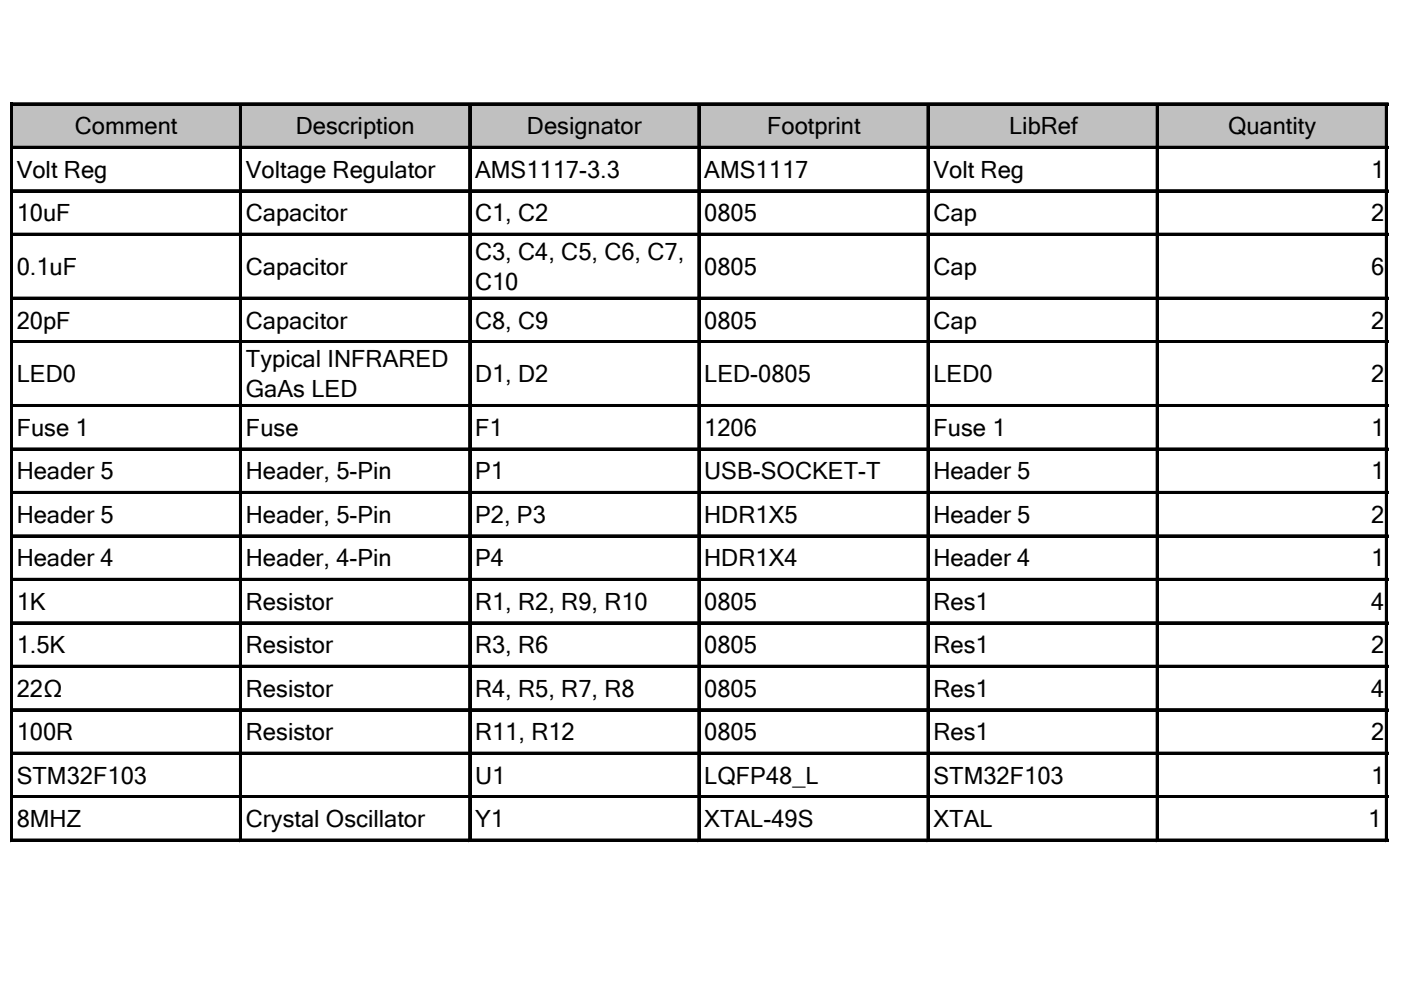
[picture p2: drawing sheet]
<svg xmlns="http://www.w3.org/2000/svg" width="297mm" height="210mm" viewBox="0 0 297 210" stroke-linecap="round" stroke-linejoin="round" font-family="sans-serif">
<defs><g id="words">
<g font-size="5">
<text x="15.9" y="28.5">Comment</text>
<text x="62.7" y="28.5">Description</text>
<text x="111.7" y="28.5">Designator</text>
<text x="162.6" y="28.5">Footprint</text>
<text x="214" y="28.5">LibRef</text>
<text x="260.4" y="28.5">Quantity</text>
<text x="3.5" y="37.7">Volt Reg</text>
<text x="52.1" y="37.7">Voltage Regulator</text>
<text x="100.7" y="37.7">AMS1117-3.3</text>
<text x="149.3" y="37.7">AMS1117</text>
<text x="197.9" y="37.7">Volt Reg</text>
<text x="290.7" y="37.7">1</text>
<text x="3.5" y="46.9">10uF</text>
<text x="52.1" y="46.9">Capacitor</text>
<text x="100.7" y="46.9">C1, C2</text>
<text x="149.3" y="46.9">0805</text>
<text x="197.9" y="46.9">Cap</text>
<text x="290.7" y="46.9">2</text>
<text x="3.5" y="58.3">0.1uF</text>
<text x="52.1" y="58.3">Capacitor</text>
<text x="100.7" y="55.1">C3, C4, C5, C6, C7,</text>
<text x="149.3" y="58.3">0805</text>
<text x="197.9" y="58.3">Cap</text>
<text x="290.7" y="58.3">6</text>
<text x="100.7" y="61.4">C10</text>
<text x="3.5" y="69.7">20pF</text>
<text x="52.1" y="69.7">Capacitor</text>
<text x="100.7" y="69.7">C8, C9</text>
<text x="149.3" y="69.7">0805</text>
<text x="197.9" y="69.7">Cap</text>
<text x="290.7" y="69.7">2</text>
<text x="52.1" y="77.9">Typical INFRARED</text>
<text x="3.5" y="81">LED0</text>
<text x="100.7" y="81">D1, D2</text>
<text x="149.3" y="81">LED-0805</text>
<text x="197.9" y="81">LED0</text>
<text x="290.7" y="81">2</text>
<text x="52.1" y="84.2">GaAs LED</text>
<text x="3.5" y="92.4">Fuse 1</text>
<text x="52.1" y="92.4">Fuse</text>
<text x="100.7" y="92.4">F1</text>
<text x="149.3" y="92.4">1206</text>
<text x="197.9" y="92.4">Fuse 1</text>
<text x="290.7" y="92.4">1</text>
<text x="3.5" y="101.6">Header 5</text>
<text x="52.1" y="101.6">Header, 5-Pin</text>
<text x="100.7" y="101.6">P1</text>
<text x="149.3" y="101.6">USB-SOCKET-T</text>
<text x="197.9" y="101.6">Header 5</text>
<text x="290.7" y="101.6">1</text>
<text x="3.5" y="110.9">Header 5</text>
<text x="52.1" y="110.9">Header, 5-Pin</text>
<text x="100.7" y="110.9">P2, P3</text>
<text x="149.3" y="110.9">HDR1X5</text>
<text x="197.9" y="110.9">Header 5</text>
<text x="290.7" y="110.9">2</text>
<text x="3.5" y="120.1">Header 4</text>
<text x="52.1" y="120.1">Header, 4-Pin</text>
<text x="100.7" y="120.1">P4</text>
<text x="149.3" y="120.1">HDR1X4</text>
<text x="197.9" y="120.1">Header 4</text>
<text x="290.7" y="120.1">1</text>
<text x="3.5" y="129.3">1K</text>
<text x="52.1" y="129.3">Resistor</text>
<text x="100.7" y="129.3">R1, R2, R9, R10</text>
<text x="149.3" y="129.3">0805</text>
<text x="197.9" y="129.3">Res1</text>
<text x="290.7" y="129.3">4</text>
<text x="3.5" y="138.5">1.5K</text>
<text x="52.1" y="138.5">Resistor</text>
<text x="100.7" y="138.5">R3, R6</text>
<text x="149.3" y="138.5">0805</text>
<text x="197.9" y="138.5">Res1</text>
<text x="290.7" y="138.5">2</text>
<text x="3.5" y="147.7">22Ω</text>
<text x="52.1" y="147.7">Resistor</text>
<text x="100.7" y="147.7">R4, R5, R7, R8</text>
<text x="149.3" y="147.7">0805</text>
<text x="197.9" y="147.7">Res1</text>
<text x="290.7" y="147.7">4</text>
<text x="3.5" y="156.9">100R</text>
<text x="52.1" y="156.9">Resistor</text>
<text x="100.7" y="156.9">R11, R12</text>
<text x="149.3" y="156.9">0805</text>
<text x="197.9" y="156.9">Res1</text>
<text x="290.7" y="156.9">2</text>
<text x="3.5" y="166.1">STM32F103</text>
<text x="100.7" y="166.1">U1</text>
<text x="149.3" y="166.1">LQFP48_L</text>
<text x="197.9" y="166.1">STM32F103</text>
<text x="290.7" y="166.1">1</text>
<text x="3.5" y="175.3">8MHZ</text>
<text x="52.1" y="175.3">Crystal Oscillator</text>
<text x="100.7" y="175.3">Y1</text>
<text x="149.3" y="175.3">XTAL-49S</text>
<text x="197.9" y="175.3">XTAL</text>
<text x="290.1" y="175.3">1</text>
</g>
</g></defs>
<path d="M2.5 22.1h291.6v9.2h-291.6z" fill="#c0c0c0"/>
<g fill="none" stroke="#000" stroke-width=".21">
<path d="M2.2 21.8v156.7M2.8 21.8h291.5M2.8 31h291.5M50.8 22.4v156.1M99.4 22.4v156.1M147.9 22.4v156.1M196.5 22.4v156.1M245.1 22.4v156.1M293.7 22.4v156.1M2.8 40.2h291.5M2.8 49.4h291.5M2.8 63h291.5"/>
<path d="M2.8 72.2h291.5M2.8 85.8h291.5M2.8 95h291.5M2.8 104.2h291.5M2.8 113.4h291.5M2.8 122.6h291.5M2.8 131.8h291.5M2.8 141h291.5M2.8 150.3h291.5M2.8 159.5h291.5M2.8 168.7h291.5M2.8 177.9h291.5"/>
</g>
<g fill="#000">
<path d="M2.2 21.8h.6v156.7h-.6zM2.8 21.8h291.5v.6h-291.5zM2.8 31h291.5v.6h-291.5zM50.8 22.4h.6v156.1h-.6zM99.4 22.4h.6v156.1h-.6zM147.9 22.4h.7v156.1h-.7zM196.5 22.4h.7v156.1h-.7zM245.1 22.4h.6v156.1h-.6zM293.7 22.4h.6v156.1h-.6zM2.8 40.2h291.5v.6h-291.5zM2.8 49.4h291.5v.6h-291.5zM2.8 63h291.5v.6h-291.5z"/>
<path d="M2.8 72.2h291.5v.6h-291.5zM2.8 85.8h291.5v.6h-291.5zM2.8 95h291.5v.6h-291.5zM2.8 104.2h291.5v.6h-291.5zM2.8 113.4h291.5v.6h-291.5zM2.8 122.6h291.5v.6h-291.5zM2.8 131.8h291.5v.6h-291.5zM2.8 141h291.5v.6h-291.5zM2.8 150.3h291.5v.6h-291.5zM2.8 159.5h291.5v.6h-291.5zM2.8 168.7h291.5v.6h-291.5zM2.8 177.9h291.5v.6h-291.5z"/>
</g>
<use href="#words"/>
</svg>
